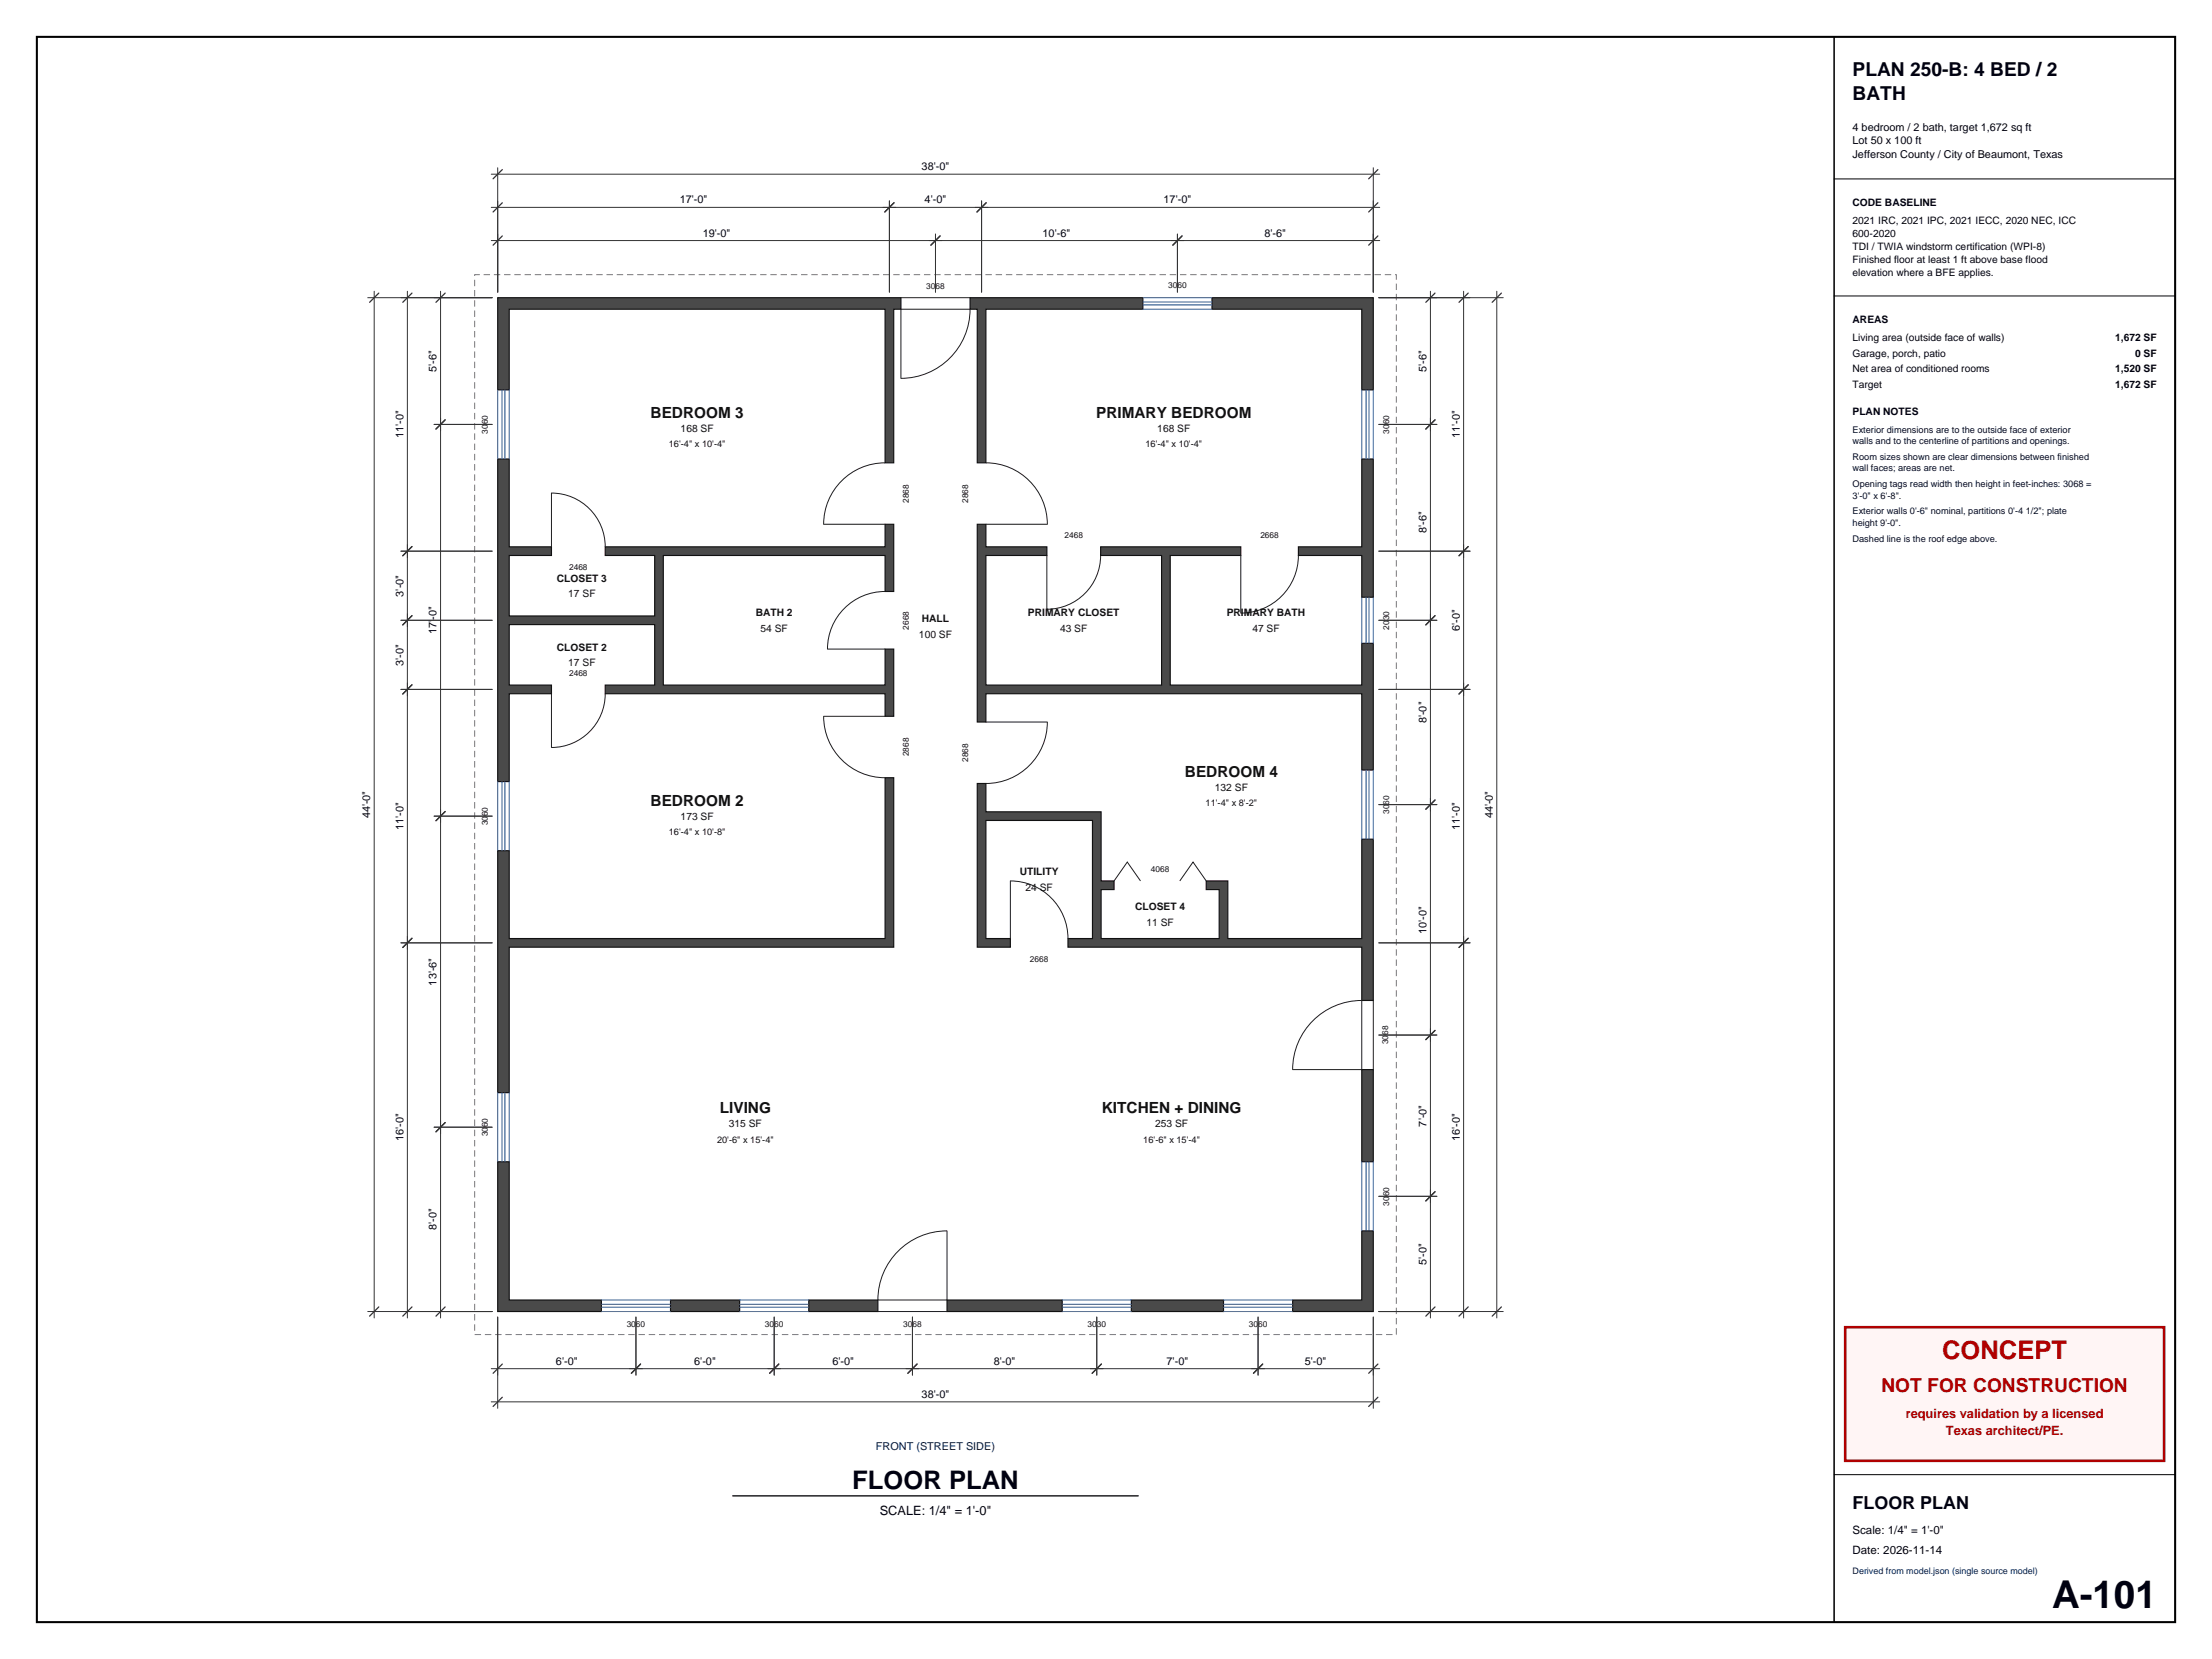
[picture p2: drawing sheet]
<svg xmlns="http://www.w3.org/2000/svg" width="610mm" height="457mm" viewBox="0 0 610 457" stroke-linecap="round" stroke-linejoin="round" font-family="sans-serif">
<defs><g id="words">
<text font-size="10.6" fill="#000111" x="565.5" y="443.2">A-101</text>
<text font-size="7.1" fill="#b00000" x="535.2" y="374.6">CONCEPT</text>
<text font-size="7.1" fill="#000111" x="234.9" y="410.5">FLOOR PLAN</text>
<g font-size="5.3" fill="#000111">
<text x="510.5" y="21">PLAN 250-B: 4 BED / 2</text>
<text x="510.5" y="27.6">BATH</text>
</g>
<text font-size="5.3" fill="#b00000" x="518.5" y="383.7">NOT FOR CONSTRUCTION</text>
<text font-size="4.9" fill="#000111" x="510.5" y="415.8">FLOOR PLAN</text>
<g font-size="4.2" fill="#111">
<text x="179.3" y="115.2">BEDROOM 3</text>
<text x="302.1" y="115.2">PRIMARY BEDROOM</text>
<text x="326.5" y="214.2">BEDROOM 4</text>
<text x="179.3" y="222.1">BEDROOM 2</text>
<text x="198.4" y="306.9">LIVING</text>
<text x="303.7" y="306.9">KITCHEN + DINING</text>
</g>
<g font-size="3.5" fill="#b00000">
<text x="525.2" y="390.8">requires validation by a licensed</text>
<text x="536.3" y="395.6">Texas architect/PE.</text>
</g>
<text font-size="3.5" fill="#000111" x="242.4" y="417.6">SCALE: 1/4&quot; = 1'-0&quot;</text>
<g font-size="3.2" fill="#000111">
<text x="510.5" y="422.8">Scale: 1/4&quot; = 1'-0&quot;</text>
<text x="510.5" y="428.4">Date: 2026-11-14</text>
</g>
<g font-size="3" fill="#000111">
<text x="510.5" y="36">4 bedroom / 2 bath, target 1,672 sq ft</text>
<text x="510.5" y="39.8">Lot 50 x 100 ft</text>
<text x="254" y="46.9">38'-0&quot;</text>
<text x="510.5" y="43.6">Jefferson County / City of Beaumont, Texas</text>
<text x="187.3" y="56.1">17'-0&quot;</text>
<text x="254.8" y="56.1">4'-0&quot;</text>
<text x="320.7" y="56.1">17'-0&quot;</text>
<text x="193.7" y="65.2">19'-0&quot;</text>
<text x="287.3" y="65.2">10'-6&quot;</text>
<text x="348.5" y="65.2">8'-6&quot;</text>
<text x="120.3" y="102.5" transform="rotate(-90 120.3 102.5)">5'-6&quot;</text>
<text x="393.1" y="102.5" transform="rotate(-90 393.1 102.5)">5'-6&quot;</text>
<text x="111.2" y="120.8" transform="rotate(-90 111.2 120.8)">11'-0&quot;</text>
<text x="402.3" y="120.8" transform="rotate(-90 402.3 120.8)">11'-0&quot;</text>
<text x="393.1" y="146.9" transform="rotate(-90 393.1 146.9)">8'-6&quot;</text>
<text x="111.2" y="164.4" transform="rotate(-90 111.2 164.4)">3'-0&quot;</text>
<text x="402.3" y="173.9" transform="rotate(-90 402.3 173.9)">6'-0&quot;</text>
<text x="120.3" y="174.8" transform="rotate(-90 120.3 174.8)">17'-0&quot;</text>
<text x="111.2" y="183.5" transform="rotate(-90 111.2 183.5)">3'-0&quot;</text>
<text x="393.1" y="199.3" transform="rotate(-90 393.1 199.3)">8'-0&quot;</text>
<text x="102" y="225.6" transform="rotate(-90 102 225.6)">44'-0&quot;</text>
<text x="411.4" y="225.6" transform="rotate(-90 411.4 225.6)">44'-0&quot;</text>
<text x="111.2" y="228.7" transform="rotate(-90 111.2 228.7)">11'-0&quot;</text>
<text x="402.3" y="228.7" transform="rotate(-90 402.3 228.7)">11'-0&quot;</text>
<text x="393.1" y="257.3" transform="rotate(-90 393.1 257.3)">10'-0&quot;</text>
<text x="120.3" y="271.6" transform="rotate(-90 120.3 271.6)">13'-6&quot;</text>
<text x="393.1" y="310.5" transform="rotate(-90 393.1 310.5)">7'-0&quot;</text>
<text x="111.2" y="314.5" transform="rotate(-90 111.2 314.5)">16'-0&quot;</text>
<text x="402.3" y="314.5" transform="rotate(-90 402.3 314.5)">16'-0&quot;</text>
<text x="120.3" y="339" transform="rotate(-90 120.3 339)">8'-0&quot;</text>
<text x="393.1" y="348.6" transform="rotate(-90 393.1 348.6)">5'-0&quot;</text>
<text x="153.2" y="376.1">6'-0&quot;</text>
<text x="191.3" y="376.1">6'-0&quot;</text>
<text x="229.4" y="376.1">6'-0&quot;</text>
<text x="273.9" y="376.1">8'-0&quot;</text>
<text x="321.5" y="376.1">7'-0&quot;</text>
<text x="359.6" y="376.1">5'-0&quot;</text>
<text x="254" y="385.3">38'-0&quot;</text>
</g>
<text font-size="3" fill="#000555" x="241.4" y="399.6">FRONT (STREET SIDE)</text>
<g font-size="2.8" fill="#000111">
<text x="510.5" y="56.7">CODE BASELINE</text>
<text x="510.5" y="61.8">2021 IRC, 2021 IPC, 2021 IECC, 2020 NEC, ICC</text>
<text x="510.5" y="65.3">600-2020</text>
<text x="510.5" y="68.9">TDI / TWIA windstorm certification (WPI-8)</text>
<text x="510.5" y="72.4">Finished floor at least 1 ft above base flood</text>
<text x="510.5" y="76">elevation where a BFE applies.</text>
<text x="510.5" y="88.9">AREAS</text>
<text x="510.5" y="94">Living area (outside face of walls)</text>
<text x="582.9" y="94">1,672 SF</text>
<text x="510.5" y="98.3">Garage, porch, patio</text>
<text x="588.4" y="98.3">0 SF</text>
<text x="510.5" y="102.6">Net area of conditioned rooms</text>
<text x="510.5" y="107">Target</text>
<text x="582.9" y="102.6">1,520 SF</text>
<text x="582.9" y="107">1,672 SF</text>
<text x="510.5" y="114.3">PLAN NOTES</text>
</g>
<g font-size="2.8" fill="#111">
<text x="187.6" y="119">168 SF</text>
<text x="318.9" y="119">168 SF</text>
<text x="153.5" y="160.3">CLOSET 3</text>
<text x="156.6" y="164.6">17 SF</text>
<text x="208.3" y="169.8">BATH 2</text>
<text x="254" y="171.4">HALL</text>
<text x="283.3" y="169.8">PRIMARY CLOSET</text>
<text x="338.1" y="169.8">PRIMARY BATH</text>
<text x="153.5" y="179.3">CLOSET 2</text>
<text x="209.6" y="174.1">54 SF</text>
<text x="253.3" y="175.7">100 SF</text>
<text x="292.1" y="174.1">43 SF</text>
<text x="345.1" y="174.1">47 SF</text>
<text x="156.6" y="183.6">17 SF</text>
<text x="334.8" y="218">132 SF</text>
<text x="187.6" y="225.9">173 SF</text>
<text x="281.1" y="241.2">UTILITY</text>
<text x="282.6" y="245.6">24 SF</text>
<text x="312.8" y="250.8">CLOSET 4</text>
<text x="316" y="255.1">11 SF</text>
<text x="200.9" y="310.7">315 SF</text>
<text x="318.3" y="310.7">253 SF</text>
</g>
<g font-size="2.5" fill="#000333">
<text x="510.5" y="119.3">Exterior dimensions are to the outside face of exterior</text>
<text x="510.5" y="122.4">walls and to the centerline of partitions and openings.</text>
<text x="510.5" y="126.8">Room sizes shown are clear dimensions between finished</text>
<text x="510.5" y="129.9">wall faces; areas are net.</text>
<text x="510.5" y="134.3">Opening tags read width then height in feet-inches: 3068 =</text>
<text x="510.5" y="137.4">3'-0&quot; x 6'-8&quot;.</text>
<text x="510.5" y="141.8">Exterior walls 0'-6&quot; nominal, partitions 0'-4 1/2&quot;; plate</text>
<text x="510.5" y="144.9">height 9'-0&quot;.</text>
<text x="510.5" y="149.3">Dashed line is the roof edge above.</text>
</g>
<g font-size="2.5" fill="#111">
<text x="184.3" y="123.2">16'-4&quot; x 10'-4&quot;</text>
<text x="315.7" y="123.2">16'-4&quot; x 10'-4&quot;</text>
<text x="332.3" y="222.2">11'-4&quot; x 8'-2&quot;</text>
<text x="184.3" y="230.1">16'-4&quot; x 10'-8&quot;</text>
<text x="197.6" y="314.9">20'-6&quot; x 15'-4&quot;</text>
<text x="315.1" y="314.9">16'-6&quot; x 15'-4&quot;</text>
</g>
<text font-size="2.5" fill="#000555" x="510.5" y="433.7">Derived from model.json (single source model)</text>
<g font-size="2.3" fill="#111">
<text x="255.3" y="79.6">3068</text>
<text x="321.9" y="79.3">3060</text>
<text x="134.4" y="119.5" transform="rotate(-90 134.4 119.5)">3060</text>
<text x="382.8" y="119.5" transform="rotate(-90 382.8 119.5)">3060</text>
<text x="250.4" y="138.6" transform="rotate(-90 250.4 138.6)">2868</text>
<text x="266.8" y="138.6" transform="rotate(-90 266.8 138.6)">2868</text>
<text x="293.4" y="148.2">2468</text>
<text x="347.3" y="148.2">2668</text>
<text x="156.8" y="157.2">2468</text>
<text x="250.4" y="173.5" transform="rotate(-90 250.4 173.5)">2668</text>
<text x="382.8" y="173.5" transform="rotate(-90 382.8 173.5)">2030</text>
<text x="156.8" y="186.3">2468</text>
<text x="250.4" y="208.4" transform="rotate(-90 250.4 208.4)">2868</text>
<text x="266.8" y="210" transform="rotate(-90 266.8 210)">2868</text>
<text x="134.4" y="227.5" transform="rotate(-90 134.4 227.5)">3060</text>
<text x="382.8" y="224.3" transform="rotate(-90 382.8 224.3)">3060</text>
<text x="317.2" y="240.3">4068</text>
<text x="283.8" y="265.2">2668</text>
<text x="382.6" y="287.8" transform="rotate(-90 382.6 287.8)">3068</text>
<text x="134.4" y="313.2" transform="rotate(-90 134.4 313.2)">3060</text>
<text x="382.8" y="332.2" transform="rotate(-90 382.8 332.2)">3060</text>
<text x="172.7" y="365.8">3060</text>
<text x="210.8" y="365.8">3060</text>
<text x="248.9" y="365.6">3068</text>
<text x="299.7" y="365.8">3030</text>
<text x="344.2" y="365.8">3060</text>
</g>
</g></defs>
<path d="M10.2 10.2h589.2v436.8h-589.2z" fill="none" stroke="#000" stroke-width=".56"/>
<path d="M505.5 10.2v436.8" fill="none" stroke="#000" stroke-width=".42"/>
<path d="M505.5 49.3h93.9M505.5 81.6h93.9" fill="none" stroke="#000" stroke-width=".28"/>
<path d="M508.5 365.8h87.9v36.8h-87.9z" fill-rule="evenodd" fill="#fff5f5" stroke="#b00000" stroke-width=".71" stroke-linecap="butt"/>
<path d="M505.5 406.4h93.9" fill="none" stroke="#000" stroke-width=".28"/>
<g fill="#4a4a4a" stroke="#111" stroke-width=".32">
<path d="M137.2 126.5h3.1v24.2h11.7v2.4h-11.7v16.7h40.1v-16.7h-13.6v-2.4h77.1v-6.2h2.4v18.5h-2.4v-9.9h-61.1v35.7h61.1v-9.9h2.4v18.5h-2.4v-6.2h-77.1v-2.4h13.6v-16.7h-40.1v16.7h11.7v2.4h-11.7v24.2h-3.1z" fill-rule="evenodd"/>
<path d="M137.2 82h111.1v3.2h-2v42.4h-2.4v-42.4h-103.6v22.2h-3.1z" fill-rule="evenodd"/>
<path d="M137.2 234.4h3.1v24.3h103.6v-44.4h2.4v46.7h-106v40.1h-3.1z" fill-rule="evenodd"/>
<path d="M137.2 320.2h3.1v38.1h25.4v3.1h-28.5z" fill-rule="evenodd"/>
<path d="M222.9 358.3h19v3.1h-19z" fill-rule="evenodd"/>
<path d="M184.8 358.3h19v3.1h-19z" fill-rule="evenodd"/>
<path d="M269.3 215.9h2.4v7.8h31.8v19.1h3.5v2.4h-3.5v13.5h32.5v-13.5h-3.6v-2.4h6v15.9h36.9v-27.4h3.2v44.4h-3.2v-14.7h-81v-2.3h6.8v-32.6h-29.4v32.6h6.7v2.3h-9.1z" fill-rule="evenodd"/>
<path d="M269.3 144.5h2.4v6.2h16.8v2.4h-16.8v35.7h48.4v-35.7h-16.8v-2.4h38.6v2.4h-19.4v35.7h52.8v-11.5h3.2v34.9h-3.2v-21h-103.6v7.8h-2.4z" fill-rule="evenodd"/>
<path d="M375.3 126.5h3.2v38.1h-3.2v-11.5h-17.5v-2.4h17.5z" fill-rule="evenodd"/>
<path d="M334 82h44.5v25.4h-3.2v-22.2h-41.3z" fill-rule="evenodd"/>
<path d="M267.3 82h47.7v3.2h-43.3v42.4h-2.4v-42.4h-2z" fill-rule="evenodd"/>
<path d="M311.8 358.3h25.4v3.1h-25.4z" fill-rule="evenodd"/>
<path d="M356.2 358.3h19.1v-19.1h3.2v22.2h-22.3z" fill-rule="evenodd"/>
<path d="M375.3 294.8h3.2v25.4h-3.2z" fill-rule="evenodd"/>
<path d="M261 358.3h31.7v3.1h-31.7z" fill-rule="evenodd"/>
</g>
<g fill="none" stroke="#1d1d1d" stroke-width=".28">
<path d="M248.3 85.2h19a19.1 19.1 0 0 1-19 19.1zM248.3 82h19M243.9 127.6a16.9 16.9 0 0 0-16.9 16.9h16.9M271.7 127.6a16.9 16.9 0 0 1 16.9 16.9h-16.9M152 150.7v-14.8a14.8 14.8 0 0 1 14.8 14.8M288.5 153.1v14.8a14.8 14.8 0 0 0 14.8-14.8M341.9 153.1v15.9a15.9 15.9 0 0 0 15.9-15.9M243.9 163a15.9 15.9 0 0 0-15.9 15.9h15.9M152 191.2v14.8a14.8 14.8 0 0 0 14.8-14.8M243.9 197.4h-16.9a16.9 16.9 0 0 0 16.9 16.9M271.7 199h16.9a16.9 16.9 0 0 1-16.9 16.9M278.4 258.7v-15.9a15.9 15.9 0 0 1 15.9 15.9"/>
<path d="M307 242.8l3.7-5.2 3.6 5.2M325.1 242.8l3.7-5.2 3.6 5.2M378.5 275.7v19.1M361.8 281.3a19 19 0 0 1 13.5-5.6v19.1h-19.1a19 19 0 0 1 5.6-13.5zM247.5 344.8a19 19 0 0 1 13.5-5.6v19.1h-19.1a19 19 0 0 1 5.6-13.5zM241.9 361.4h19.1"/>
</g>
<g fill="none" stroke="#1558a6" stroke-width=".28">
<path d="M315 82h19M315 85.2h19M315 83.2h19M315 84h19M137.2 107.4v19.1M138.4 107.4v19.1M139.1 107.4v19.1M140.3 107.4v19.1M375.3 107.4v19.1M376.5 107.4v19.1M377.3 107.4v19.1M378.5 107.4v19.1"/>
<path d="M375.3 164.6v12.7M376.5 164.6v12.7M377.3 164.6v12.7M378.5 164.6v12.7M137.2 215.4v19M138.4 215.4v19M139.1 215.4v19M140.3 215.4v19M375.3 212.2v19.1M376.5 212.2v19.1M377.3 212.2v19.1M378.5 212.2v19.1"/>
<path d="M137.2 301.1v19.1M138.4 301.1v19.1M139.1 301.1v19.1M140.3 301.1v19.1M375.3 320.2v19M376.5 320.2v19M377.3 320.2v19M378.5 320.2v19M165.7 358.3h19.1M165.7 359.5h19.1M203.8 358.3h19.1M203.8 359.5h19.1"/>
<path d="M292.7 358.3h19.1M292.7 359.5h19.1M337.2 358.3h19M337.2 359.5h19M165.7 361.4h19.1M165.7 360.3h19.1M203.8 361.4h19.1M203.8 360.3h19.1M292.7 361.4h19.1M292.7 360.3h19.1M337.2 361.4h19M337.2 360.3h19"/>
</g>
<path d="M130.8 75.7h254v292.1h-254z" fill="none" stroke="#777" stroke-width=".28" stroke-dasharray="1.8 1.1" stroke-linecap="butt"/>
<g fill="none" stroke="#333" stroke-width=".28">
<path d="M135.4 57.1h244.8M135.4 48h244.8M137.2 46.2v34.3M245.1 55.4v25.1M270.5 55.4v25.1M378.5 46.2v34.3M135.4 66.3h244.8M257.8 64.5v16M324.5 64.5v16M101.3 82h34.3M103.1 80.3v282.9M112.3 80.3v282.9"/>
<path d="M121.4 80.3v282.9M380 82h34.3M394.2 80.3v282.9M403.4 80.3v282.9M412.5 80.3v282.9M119.6 117h16M380 117h16M110.5 151.9h25.1M380 151.9h25.1M110.5 170.9h25.1M380 170.9h16M110.5 190h25.1"/>
<path d="M380 190h25.1M119.6 224.9h16M380 221.7h16M110.5 259.8h25.1M380 259.8h25.1M380 285.2h16M119.6 310.6h16M380 329.7h16M101.3 361.4h34.3M135.4 377.2h244.8M137.2 363v25.1M175.3 363v16"/>
<path d="M213.4 363v16M251.5 363v16M302.3 363v16M346.7 363v16M378.5 363v25.1M380 361.4h34.3M135.4 386.3h244.8"/>
</g>
<g fill="none" stroke="#333" stroke-width=".35">
<path d="M138.4 55.9l-2.5 2.5M138.4 46.7l-2.5 2.6M246.4 55.9l-2.6 2.5M271.8 55.9l-2.6 2.5M379.7 55.9l-2.5 2.5M379.7 46.7l-2.5 2.6M138.4 65l-2.5 2.6M259.1 65l-2.6 2.6M325.8 65l-2.6 2.6M379.7 65l-2.5 2.6M104.4 80.8l-2.5 2.5M113.5 80.8l-2.5 2.5"/>
<path d="M122.7 80.8l-2.6 2.5M395.5 80.8l-2.6 2.5M404.6 80.8l-2.5 2.5M413.8 80.8l-2.6 2.5M122.7 115.7l-2.6 2.5M395.5 115.7l-2.6 2.5M113.5 150.6l-2.5 2.6M404.6 150.6l-2.5 2.6M113.5 169.7l-2.5 2.5M395.5 169.7l-2.6 2.5M113.5 188.7l-2.5 2.6M404.6 188.7l-2.5 2.6"/>
<path d="M122.7 223.6l-2.6 2.6M395.5 220.5l-2.6 2.5M113.5 258.6l-2.5 2.5M404.6 258.6l-2.5 2.5M395.5 284l-2.6 2.5M122.7 309.4l-2.6 2.5M395.5 328.4l-2.6 2.6M104.4 360.2l-2.5 2.5M113.5 360.2l-2.5 2.5M122.7 360.2l-2.6 2.5M138.4 375.9l-2.5 2.6M176.5 375.9l-2.5 2.6"/>
<path d="M214.6 375.9l-2.5 2.6M252.7 375.9l-2.5 2.6M303.5 375.9l-2.5 2.6M348 375.9l-2.6 2.6M379.7 375.9l-2.5 2.6M395.5 360.2l-2.6 2.5M404.6 360.2l-2.5 2.5M413.8 360.2l-2.6 2.5M138.4 385.1l-2.5 2.5M379.7 385.1l-2.5 2.5"/>
</g>
<path d="M201.9 412.2h111.8" fill="none" stroke="#000" stroke-width=".35"/>
<use href="#words"/>
</svg>
